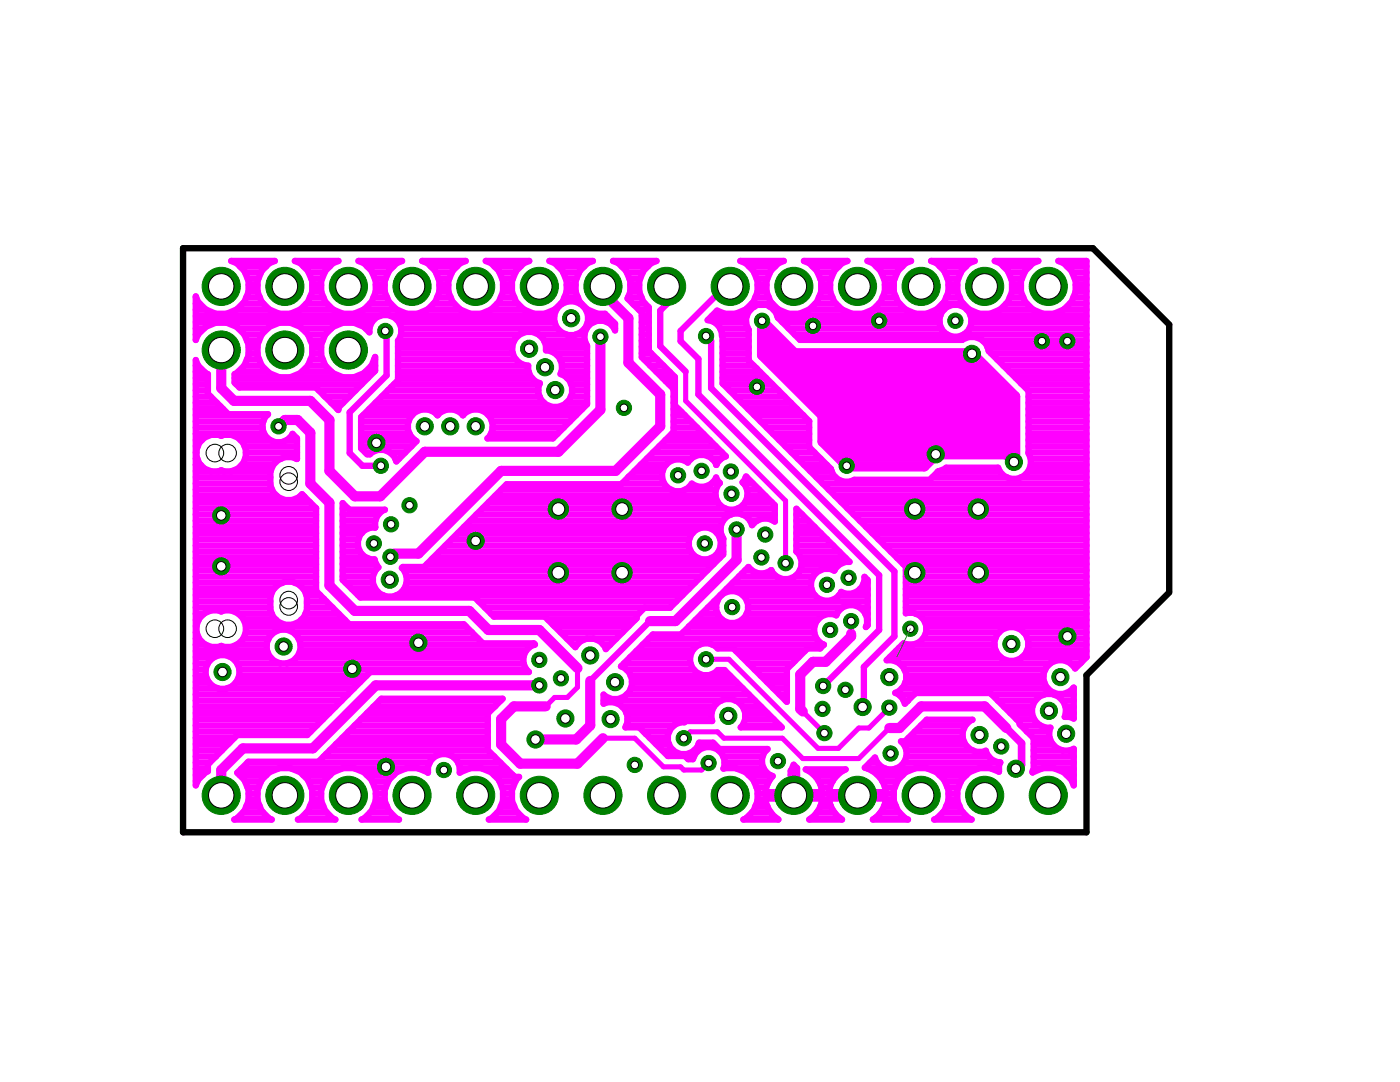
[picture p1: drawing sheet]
<svg xmlns="http://www.w3.org/2000/svg" width="279mm" height="216mm" viewBox="0 0 279 216" stroke-linecap="round" stroke-linejoin="round" font-family="sans-serif">
<path d="M120.3 58.4l5.1 5.1v8.9l6.4 6.3v6.4l-8.9 8.9h-22.9l-16.5 16.5h-5M119.8 67.2v14.6l-8.4 8.3h-26.6l-8.9 8.9h-5.1l-5.1-5v-10.2l-3.8-3.8h-15.2l-2.5-2.6v-7.6M152.1 63.5v7.4l12 12v5.2l5 5h15.4l2.3-2.3M152.1 64l6.5 6.5h35.4l8.6 8.6v12.8l-.2 .3-1.6-1.5h-14M55.6 85.1l1.3-1.3h2.5l2.5 2.5v10.2l3.8 3.8v16.5l5.1 5.1h22.9l3.8 3.8h10.1l7.7 7.6M147 105.6v6.1l-12.2 12.2h-5.1M107.6 136.8h-32.6l-12.6 12.5h-13.9l-4.3 4.3v5.1M117.8 135.9v8.9l-2.8 2.8h-8.1M169.9 126.5v.5l-5.1 5.1h-2.6l-2.5 2.5v6.9l.5 .5M108.9 140.9h-6.3l-2.6 2.6v5.1l3.8 3.8h11.5l5-5.1M177.5 145.3h2l4.3-4.4h12.7l4.3 4.4" fill="none" stroke="#f0f" stroke-width="2"/>
<g fill="none" stroke="#f0f" stroke-width="1.3">
<path d="M39.1 59.3h.1M47.9 53.1h5.2M48.9 54.4h3.2M49.1 59.3h2.7M49.4 55.6h2.2M49.6 58.1h1.8M49.6 56.9h1.8M60.6 53.1h5.2M61.6 54.4h3.2M61.8 59.3h2.7M62.1 55.6h2.2M62.3 58.1h1.8"/>
<path d="M62.3 56.9h1.8M73.3 53.1h5.2M74.3 54.4h3.2M74.5 59.3h2.7M74.8 55.6h2.2M75 58.1h1.8M75 56.9h1.8M86 53.1h5.2M87 54.4h3.2M87.2 59.3h2.7M87.5 55.6h2.2M87.7 58.1h1.8"/>
<path d="M87.7 56.9h1.8M98.7 53.1h5.2M99.7 54.4h3.2M99.9 59.3h2.7M100.2 55.6h2.2M100.4 58.1h1.8M100.4 56.9h1.8M111.4 53.1h5.2M112.4 54.4h3.2M112.6 59.3h2.7M112.9 55.6h2.2M113.1 58.1h1.8"/>
<path d="M113.1 56.9h1.8M120.3 57.1v1.3M124.1 53.1h5.2M125.1 54.4h3.2M125.3 59.3h2.7M125.6 55.6h2.2M125.8 58.1h1.8M125.8 56.9h1.8M133 57.1v3.6l-1.2 1.3v7.1l5 5M145.7 57.1h-1l-8.9 8.9v2.1l3.6 3.5v7.1l36.1 36.1v10.9l-11.2 11.2M149.5 53.1h5.2M150.5 54.4h3.2"/>
<path d="M150.7 59.3h2.7M151 55.6h2.1M151.2 58.1h1.8M151.2 56.9h1.8M162.2 53.1h5.2M163.2 54.4h3.1M163.4 59.3h2.7M163.7 55.6h2.1M163.9 58.1h1.8M163.9 56.9h1.8M174.8 53.1h5.3M175.9 54.4h3.1"/>
<path d="M176.1 59.3h2.7M176.4 55.6h2.1M176.6 58.1h1.8M176.6 56.9h1.8M187.5 53.1h5.3M188.6 54.4h3.1M188.8 59.3h2.7M189.1 55.6h2.1M189.3 58.1h1.8M189.3 56.9h1.8M200.2 53.1h5.3M201.3 54.4h3.1"/>
<path d="M201.5 59.3h2.7M201.8 55.6h2.1M202 58.1h1.8M202 56.9h1.8M212.9 53.1h3.9M214 54.4h2.8M214.2 59.3h2.6M214.5 55.6h2.3M214.7 58.1h2.1M214.7 56.9h2.1M39.1 73h.4M39.1 79.1h3"/>
<path d="M39.1 77.9h2.4M39.1 76.7h2.4M39.1 75.4h2.4M39.1 74.2h1.7M39.1 66.8h.4M39.1 65.5h1.6M39.1 64.3h35.1M39.1 63.1h36.7M39.1 61.8h2M39.1 60.6h.8M39.5 66.7l-.4 1.1v-8.7a5.5 5.5 0 0 0 6.7 3.4 5.5 5.5 0 0 0 3.8-6.5l-.8-1.9-1.6-1.6-1.1-.4h8.7a5.5 5.5 0 0 0-3.5 5.6 5.5 5.5 0 0 0 4.5 4.9 5.5 5.5 0 0 0 6.4-3.8 5.5 5.5 0 0 0-3.4-6.7h8.7a5.5 5.5 0 0 0-3.5 5.6 5.5 5.5 0 0 0 4.5 4.9 5.6 5.6 0 0 0 6.2-3.3 5.6 5.6 0 0 0-2.1-6.8l-1.1-.4h8.7a5.5 5.5 0 0 0-3.3 6.7 5.5 5.5 0 0 0 6.4 3.8 5.6 5.6 0 0 0 4.4-4.4 5.6 5.6 0 0 0-2.4-5.7l-1.1-.4h8.7a5.5 5.5 0 0 0-3.3 6.7 5.5 5.5 0 0 0 6.4 3.8 5.5 5.5 0 0 0 4.5-4.9 5.5 5.5 0 0 0-3.6-5.6h8.7a5.5 5.5 0 0 0-2.9 7.7 5.5 5.5 0 0 0 8 2 5.5 5.5 0 0 0 2.5-5.2 5.5 5.5 0 0 0-3.6-4.5h8.7a5.5 5.5 0 0 0-3.4 6.3 5.5 5.5 0 0 0 5.9 4.2l1.9 2v1.3a3.2 3.2 0 0 0-4.5-1.6 3.2 3.2 0 0 0-1.1 4.7M39.5 66.7a5.6 5.6 0 0 1 7.7-1.5 5.6 5.6 0 0 1 1.6 7.7"/>
<path d="M39.5 72.9l1.6 1.6 .4 .2v3.9l4.1 4.1h7.9a3.2 3.2 0 0 0 .1 4.9 3.2 3.2 0 0 0 4.8-1l.9 .9v4.1a3.6 3.6 0 0 0-5.3 2.5v2.8a3.7 3.7 0 0 0 2.6 2.8 3.7 3.7 0 0 0 3.7-1.1l2.8 2.8M39.5 72.9l-.4-1.1v84.9l.4-1.1 1.6-1.5 .4-.2v-1.4l5.8-5.8h14l12.6-12.6h31.7a3.1 3.1 0 0 1-1.1-3.1 3.1 3.1 0 0 1 2.3-2.4l-.3-.2h-10.1l-3.8-3.8h-22.9l-5.1-5.1M46.8 75.4h26.6M47.1 76.7h25.1M47.2 61.8h6.6M47.5 74.2h6M47.6 65.5h5.8M48.5 60.6h4.1M48.8 73h3.4M48.8 66.8h3.4M49.3 71.7h2.4M49.3 68h2.4"/>
<path d="M49.6 70.5h1.8M49.6 69.2h1.8M52.2 66.7l-.8 2v2.2l.8 2M52.2 66.7a5.6 5.6 0 0 1 9.3 0M52.2 72.9a5.6 5.6 0 0 0 9.3 0M59.8 61.8h6.7M60.2 74.2h6M60.2 65.5h5.9M61.1 60.6h4.2M61.4 73h3.5M61.5 66.7l.8 2v2.2l-.8 2M61.5 66.8h3.4"/>
<path d="M62 71.7h2.4M62 68h2.4M62.3 70.5h1.8M62.3 69.2h1.8M63.6 77.9h7.4M64.8 79.1h4.9M64.9 66.7a5.5 5.5 0 0 0 2.3 8.2 5.5 5.5 0 0 0 7.7-3.7v2.8l-7.4 7.3v.5l-4.5-4.5h-15.2l-1-1v-1.6l.4-.2 1.6-1.6M72.5 61.8h6.7M72.9 74.2h1.8M72.9 65.5h.8M73.8 60.6h4.2M74.1 73h.8"/>
<path d="M74.2 64.2a3.3 3.3 0 0 1 5.4 0M74.2 64.2l-.5 1.2v.9a5.4 5.4 0 0 0-8.8 .4M74.7 71.7h.2M76.2 79.1h31.5M76.9 66l.3 .3v8.6l-7.4 7.4v8.1l2.5 2.5h3.7M77.4 77.9h30M78 63.1h32.6M78.7 76.7h29M79.4 68v7.9l-7.3 7.3v6.3l1.2 1.2h.5l.4-.4M79.4 75.4h26.8M79.4 74.2h26.1M79.4 71.7h23.6"/>
<path d="M79.4 70.5h22.9M79.4 69.2h22.8M79.4 68h23.2M79.6 64.2a3.2 3.2 0 0 1-.2 3.8M79.6 64.3h31.1M80 66.8h23.7M80.1 65.5h31.2M85.2 61.8h6.7M86.5 60.6h4.1M97.9 61.8h6.7M99.2 60.6h4.1M103.7 66.7a3.4 3.4 0 0 1 3.6-.1 3.4 3.4 0 0 1 1.7 3.3 3.3 3.3 0 0 1 2.9 4.7 3.4 3.4 0 0 1 2.1 4.4 3.4 3.4 0 0 1-4.4 2 3.4 3.4 0 0 1-1.9-4.5 3.2 3.2 0 0 1-2.3-3.5h-26"/>
<path d="M103.7 66.7a3.4 3.4 0 0 0-1.5 3.6 3.4 3.4 0 0 0 2.7 2.7M107.5 66.8h5.6M108.6 68h8.1M109 69.2h8.2M110.6 61.8h.4M110.7 70.5h6.5M111.8 71.7h5.4M111.9 60.6h.3M112 74.2h5.2M112.1 73h5.1M113.2 75.4h4M113.9 79.1h3.3"/>
<path d="M114 76.7h3.2M114.2 77.9h3M114.9 66.8h1.7M115.7 60.6h.3M116.7 65.5h.4M116.9 61.8h.4M117.1 69h.1M117.2 69v11.7l-6.9 6.8h-13a3.4 3.4 0 0 0 0-4.9 3.4 3.4 0 0 0-4.9 .3 3.2 3.2 0 0 0-5.1 0 3.4 3.4 0 0 0-5.2 0 3.4 3.4 0 0 0 1 5.1l-4 4.1-.4-1-.9-.8M117.3 64.3h1.2M117.3 63.1h3.9M121.1 64.3h1.3M122.6 65.5h.1"/>
<path d="M126.3 60.6h2.4M127.5 61.8h2M128.1 70.5h1.8M128.1 69.2h1.4M128.1 68h1.4M128.1 66.8h1.4M128.1 65.5h1.4M128.1 64.3h1.4M128.1 63.1h1.4M128.5 71.7h2.7M129.8 73h2.6M131 74.2h2.6"/>
<path d="M132.2 75.4h2.5M133.5 76.7h1.2M134.4 79.1h.3M134.4 77.9h.3M140.9 67.1l1 1v9.3l36.6 36.6v13l-6.1 6.1v6.6l-.3 1.4M142 63.1h7M142.5 64.3h6.4M143.7 65.5h5.6M144.1 66.8h5.3M144.2 73h6.2M144.2 75.4h8.7M144.2 74.2h7.4"/>
<path d="M144.2 71.7h5.2M144.2 70.5h5.2M144.2 69.2h5.2M144.2 68h5.2M144.4 76.7h9.7M145.6 77.9h9.8M146.8 79.1h9.8M148.7 61.8h1.1M150 60.6h4.1M151 73.5l10.5 10.5v5.2l4.3 4.3a3.2 3.2 0 0 0 4.7 2.2h15.1l1.7-1.7 1.4-.5 .1-.2h10.4a3.4 3.4 0 0 0 4.1 2.2 3.4 3.4 0 0 0 2.4-4M151 73.5l-1.6-1.5v-6.2a3.2 3.2 0 0 1 1.2-4.6l.4-.4h2.2a4.2 4.2 0 0 1 2.1 2.6l4.4 4.4h32.3a3.4 3.4 0 0 1 5.3 2.3l6.4 6.3M151 73.5h.1"/>
<path d="M154.4 61.8h1M155.1 63.1h32.5M156.1 64.3h31.4M157.4 65.5h30.5M158.6 66.8h30.5M161.4 61.8h6.7M162.7 60.6h4.1M174.1 61.8h6.7M175.4 60.6h4.1M186.8 61.8h1.6M188.1 60.6h4.1M192.3 66.8h24.5"/>
<path d="M193 61.8h.5M193.5 65.5h23.3M193.7 63.1h23.1M193.8 64.3h23M196.1 68h20.7M197.1 69.2h19.7M197.8 70.5h19M199 71.7h17.8M199.5 61.8h6.7M200.2 73h16.6M200.8 60.6h4.1M201.5 74.2h15.3"/>
<path d="M202.7 75.4h14.1M203.7 76.4l1.6 1.6v12.4l.4 1.1M203.7 76.4h.1M203.9 76.7h12.9M205.2 77.9h11.6M205.3 79.1h11.5M212.2 61.8h4.6M213.5 60.6h3.3M39.1 94h2.9M39.1 99h16.2M39.1 97.7h15.2M39.1 96.5h14.9"/>
<path d="M39.1 95.2h14.9M39.1 92.8h1M39.1 91.5h.3M39.1 90.3h.1M39.1 89h.4M39.1 87.8h1.2M39.1 86.6h13.6M39.1 85.3h13.3M39.1 84.1h13.5M39.1 82.8h14.2M39.1 81.6h5.4M39.1 80.4h4.2"/>
<path d="M39.8 88.3a3.6 3.6 0 0 1 4.4-1.3 3.7 3.7 0 0 1 4.9 3.4 3.7 3.7 0 0 1-4.9 3.4 3.7 3.7 0 0 1-4.3-1.1 3.7 3.7 0 0 1-.1-4.4zM43.8 94h.7M46.3 94h7.7M48 87.8h5.9M48.2 92.8h6.3M48.8 89h10.5M48.9 91.5h7.2M49.1 90.3h10.2M57.3 87.8h2M59.1 91.5h.2M59.9 99h.7M66.1 80.4h2.4"/>
<path d="M67.3 81.6h.2M72.1 89h10M72.1 87.8h10.7M72.1 86.6h9.6M72.1 85.3h9.3M72.1 84.1h9.5M72.5 82.8h9.8M72.9 90.3h1.3M73.7 81.6h42.5M74.2 90.3l1.2-.5h1.2l1.2 .5M74.9 80.4h33.7M77.9 90.3h3"/>
<path d="M78.9 91.5h.8M87.3 82.8h.1M92.4 82.8h.1M97.5 82.8h17.5M98 86.6h13.3M98.2 84.1h15.5M98.3 85.3h14.2M98.8 99h44M100 97.7h33.9M113 80.4h4.2M124.1 96.5h8.4M125.4 95.2h6.7"/>
<path d="M126.6 94h5.6M127.8 92.8h5.1M129.1 91.5h8.9M130.3 90.3h13.8M131.6 89h11.2M132.8 87.8h8.8M134 86.6h6.4M134.4 85.3h4.7M134.4 84.1h3.5M134.4 82.8h2.3M134.4 81.6h1M134.4 80.4h.3"/>
<path d="M136.7 97.7h6.2M142 96.5h1.6M142.1 91.5h1.8M143 92.8l.2-.5 .9-.9 .8-.3-10.2-10.2v-5.7l-5.2-5.2v-8.7a5.4 5.4 0 0 1 1.5-9.2h-8.7a5.2 5.2 0 0 1 2.9 7.5l2.9 2.8v8.9l6.3 6.3v8.6l-10.4 10.4h-22.9l-16.5 16.5h-4.2l-.2 .2a3.4 3.4 0 0 1-.1 4.9 3.4 3.4 0 0 1-4.8-.2 3.4 3.4 0 0 1 .2-4.8l-.3-.3-.5-1.3a3.2 3.2 0 0 1-3.3-3.2 3.2 3.2 0 0 1 3.5-3.1 3 3 0 0 1 1.9-3.6h-7.1l-1.3-1.3v15.3l3.5 3.5h22.9l3.8 3.8h10.1l6.1 6.1 1.1-1.2 1.2-.5M143 92.8a3.2 3.2 0 0 0-2.7-2.1 3.2 3.2 0 0 0-3 1.6 3.2 3.2 0 0 0-4.6 .7 3.2 3.2 0 0 0 .8 4.6 3.2 3.2 0 0 0 4.6-1.1 3.1 3.1 0 0 0 4.8-1.2l.3 .6 .5 .5a3.2 3.2 0 0 0 .1 4.5 3.2 3.2 0 0 0 4.5-.1 3.2 3.2 0 0 0-.1-4.6l.3-.3 .4-.8 5.7 5.7v3.3a3.1 3.1 0 0 0-4.5 .7 3.2 3.2 0 0 0-4.5-2.1 3.2 3.2 0 0 0-1.3 4.8v3.1l-10.6 10.7-36.9-.1M143 92.8h.1M148.1 80.4h9.7M148.4 96.5h1.9M148.8 95.2h.2M149.1 97.7h2.4M149.2 99h3.5M149.3 81.6h9.8"/>
<path d="M150.6 82.8h9.7M151.8 84.1h9.7M153 85.3h8.5M154.3 86.6h7.2M155.5 87.8h6M156.7 89h4.8M158 90.3h4.5M159.2 91.5h4.6M160.4 92.8h4.6M161.7 94h4.3M162.9 95.2h3.9M164.2 96.5h52.6"/>
<path d="M165.4 97.7h51.4M166.6 99h50.2M186.1 95.2h14.8M187.1 94.2h.1M187.5 94h12M203.8 95.2h13M205.3 94h11.5M205.3 90.3h11.5M205.3 89h11.5M205.3 87.8h11.5M205.3 86.6h11.5M205.3 85.3h11.5"/>
<path d="M205.3 84.1h11.5M205.3 82.8h11.5M205.3 81.6h11.5M205.3 80.4h11.5M205.7 92.8h11.1M205.7 91.5h11.1M39.1 120h14.9M39.1 118.7h15M39.1 117.5h15.6M39.1 116.3h17.3M39.1 115h24M39.1 113.8h24"/>
<path d="M39.1 112.6h24M39.1 111.3h24M39.1 110.1h24M39.1 108.9h24M39.1 107.6h24M39.1 106.4h24M39.1 105.1h24M39.1 103.9h24M39.1 102.7h24M39.1 101.4h24M39.1 100.2h22.7M54.5 117.7a3.7 3.7 0 0 1 3.8-1.6 3.7 3.7 0 0 1 3 2.9v2.7a3.7 3.7 0 0 1-3.7 3 3.7 3.7 0 0 1-3.6-3v-2.7z"/>
<path d="M58.8 116.3h4.3M60.6 117.5h2.5M61.2 118.7h2.7M61.3 120h3.8M63.1 101.4v16.5l1.5 1.6M64.6 119.5h.1M68.4 115h6M68.4 113.8h6.5M68.4 112.6h6.7M68.4 111.3h4.9M68.4 110.1h3.5M68.4 108.9h3"/>
<path d="M68.4 107.6h3.1M68.4 106.4h3.8M68.4 105.1h6.5M68.4 103.9h6.5M68.4 102.7h7.1M68.4 101.4h1M69 116.3h5.4M70.2 117.5h4.7M71.4 118.7h5M78.5 110.5l-.6 .6M79.2 118.7h57M80.7 117.5h56.8"/>
<path d="M80.7 113.8h60.5M81.2 116.3h57.5M81.2 115h58.7M85.2 112.6h57.2M86.4 111.3h52.9M87.7 110.1h50.2M88.9 108.9h48.6M90.1 107.6h47.5M91.4 106.4h46.8M92.6 105.1h51.2M93.9 103.9h50.4M95.1 102.7h50.8"/>
<path d="M95.5 120h39.5M96.3 101.4h48.4M97.6 100.2h45.6M142 111.3h1.6M142.5 120h.7M143.1 106.4h.8M143.4 110.1h.9M143.7 107.6h.6M143.8 118.7h.2M143.8 108.9h.5M145 117.5h16.9M146.2 116.3h15.7"/>
<path d="M147.3 101.4h7.3M147.5 115h7.5M148.1 102.7h6.5M148.2 118.7h14.4M148.7 113.8h1.3M148.7 100.2h5.3M149.1 120h24.1M149.7 103.9h1.4M153.9 113.8h.1M154.3 103.9h.3M155 115.1l-.9-.9-.2-.5a3.1 3.1 0 0 1-4.5-.6l-13.5 13.5h-5.6l-6.4 6.4a3.4 3.4 0 0 1 1.8 4.9 3.4 3.4 0 0 1-5.2 .7v1.8a3.4 3.4 0 0 1 3.9 .8 3.4 3.4 0 0 1 .4 3.9h2.8l1.2 1.3M158.6 115h3.7"/>
<path d="M158.9 110v-8.5l10.6 10.6a2.99 2.99 0 0 0-3 1.8 3.2 3.2 0 0 0-4.3 1.3 3.2 3.2 0 0 0 1.4 4.3 3.2 3.2 0 0 0 4.3-1.4 3.1 3.1 0 0 0 4.6-3l.7 .6v9.1l-.4 .3a3.2 3.2 0 0 0-1.8-4.2 3.2 3.2 0 0 0-4.1 1.9 3.2 3.2 0 0 0-4.2 1.6 3.2 3.2 0 0 0 1.7 4.2l-.7 .8h-2.6l-4.1 4.1v6.5l-10.6-10.6h-3.2a3.2 3.2 0 0 0-4.6-.1 3.2 3.2 0 0 0 0 4.5 3.2 3.2 0 0 0 4.6-.1h1.4l11.4 11.4h-8.2l.4-.3M158.9 110a3.2 3.2 0 0 1 .4 4.4 3.2 3.2 0 0 1-4.3 .7M158.9 108.9h7.4M158.9 107.6h6.1M158.9 106.4h4.9M158.9 105.1h3.7M158.9 103.9h2.4M158.9 102.7h1.2M159 110.1h8.5M159.6 113.8h4.1M159.8 111.3h8.9M160 112.6h7.6"/>
<path d="M166.3 113.8h.2M167.4 118.7h5.8M167.9 100.2h48.9M169.1 101.4h47.7M170.3 102.7h46.5M171.6 103.9h45.2M171.6 117.5h1.6M172.4 116.3h.8M172.8 105.1h44M174.1 106.4h42.7M175.3 107.6h41.5M176.6 108.9h40.2"/>
<path d="M177.8 110.1h39M179 111.3h37.8M180.3 112.6h36.5M180.8 120h36M180.8 118.7h36M180.8 117.5h36M180.8 116.3h36M180.8 115h36M180.8 113.8h36M39.1 121.2h14.9M39.1 127.4h.6M39.1 132.4h2.4"/>
<path d="M39.1 139.8h29.1M39.1 138.6h30.3M39.1 137.3h4.3M39.1 136.1h2.5M39.1 134.9h2M39.1 133.6h1.9M39.1 131.1h3.6M39.1 129.9h14.2M39.1 128.7h2M39.1 126.2h.1M39.1 124.9h.1M39.1 123.7h.5"/>
<path d="M39.1 122.5h1.6M39.2 126.2a3.7 3.7 0 0 1 5-4.2 3.7 3.7 0 0 1 4.9 4.2M39.2 126.2a3.7 3.7 0 0 0 5 2.7 3.6 3.6 0 0 0 4.9-2.7M45.4 137.3h25.3M46.1 131.1h7.9M47.2 136.1h24.7M47.2 128.7h6M47.3 132.4h57.2M47.6 122.5h6.7M47.7 134.9h25.4M47.8 133.6h57.3M48.6 127.4h5"/>
<path d="M48.6 123.7h6.5M49.1 126.2h5.6M49.1 124.9h43.8M55.9 132.4a3.4 3.4 0 0 1-2.2-5.3 3.4 3.4 0 0 1 5.7 0 3.4 3.4 0 0 1-2.1 5.3M58.5 126.2h35.7M59.2 131.1h45.3M59.6 127.4h35.8M59.9 129.9h45M60 128.7h46.6M60.1 123.7h8.8M61 122.5h6.6M61.3 121.2h5.1"/>
<path d="M75.7 139.8h24.2M98 122.5h29.4M109.4 123.7h17.3M110.6 124.9h14.9M111.9 126.2h12.3M113.1 127.4h9.9M114.4 128.7h.8M120.4 128.7h1.4M120.5 139.8h23.4M124.5 132.4h13.3M125 133.6h13.5M125.1 138.6h24.3"/>
<path d="M125.8 131.1h11.9M125.9 134.9h19.8M125.9 137.3h22.3M126.1 136.1h20.9M127 129.9h11.2M128.2 128.7h11.4M128.6 121.3l-1.5 1.5v.6l-6.2 6.1-.3-.6-.9-1-1.2-.5M129.5 127.4h33.4M129.7 123.9l-11.9 12M136.3 126.2h26.2M137.6 124.9h24.9M138.8 123.7h5.4"/>
<path d="M140 122.5h3.2M141.3 121.2h1.6M142.2 128.7h22.2M146.8 139.8h3.9M146.9 129.9h13.7M148 123.7h15.2M148.1 131.1h11.3M149 122.5h18M149.3 121.2h18.8M149.4 132.4h8.8M150.6 133.6h6.4M151.8 134.9h5.2"/>
<path d="M153.1 136.1h3.9M154.3 137.3h2.7M155.6 138.6h1.4M156.8 139.8h.2M171.6 121.2h1.6M172.7 122.5h.5M172.9 124.9h.1M173 123.7h.2M177.6 131.1h22.1M178.8 129.9h20M179.3 138.6h3.1M179.5 132.4h30.1"/>
<path d="M180 137.3h29.1M180 128.7h18.5M180.3 139.8h.9M180.5 133.6h28.1M180.7 136.1h27.7M180.8 121.2h36M180.8 134.9h27.5M181.2 139.8l1.5-1.5h14.9l5.9 5.8v.4l2.8 2.8v6.3l-.2 .5M181.2 139.8h.1M182.8 122.5h34M184.2 127.4h14.4M184.4 123.7h32.4"/>
<path d="M184.8 126.2h14.6M184.8 124.9h32M197.9 138.6h10.5M199.2 139.8h7.4M204 131.1h12.8M204.3 126.2h12.5M204.9 129.9h11.9M205 127.4h11.8M205.2 128.7h11.6M210.2 138.6h4.1M212.1 139.8h2.2M213.7 132.4h1.9"/>
<path d="M214.2 137.3h.1M216.8 131.1l-2.2 2.3a3.4 3.4 0 0 0-5.1-1 3.4 3.4 0 0 0-.3 5.1 3.4 3.4 0 0 0 5.1-.3v6.2l-.9-.4h-.9a3.4 3.4 0 0 0-2.5-4.5 3.4 3.4 0 0 0-4.1 3.1 3.4 3.4 0 0 0 3.7 3.6 3.3 3.3 0 0 0 .9 3.8 3.3 3.3 0 0 0 3.8 .4v7.3a5.4 5.4 0 0 0-8.2-2.6M216.8 131.1v-79h-5.6a5.5 5.5 0 0 1 2.3 8.6 5.5 5.5 0 0 1-8.9-.5 5.4 5.4 0 0 1 2.6-8.1h-8.7a5.5 5.5 0 0 1 3.6 5.6 5.5 5.5 0 0 1-4.5 4.9 5.5 5.5 0 0 1-6.4-3.8 5.5 5.5 0 0 1 3.3-6.7h-8.7a5.5 5.5 0 0 1 3.4 6.7 5.5 5.5 0 0 1-6.5 3.8 5.6 5.6 0 0 1-4.3-4.4 5.6 5.6 0 0 1 2.3-5.7l1.1-.4h-8.7a5.5 5.5 0 0 1 3.4 6.7 5.5 5.5 0 0 1-6.5 3.8 5.5 5.5 0 0 1-4.4-4.9 5.5 5.5 0 0 1 3.5-5.6h-8.7a5.5 5.5 0 0 1 3 7.7 5.5 5.5 0 0 1-8.1 2 5.5 5.5 0 0 1-2.4-5.2 5.5 5.5 0 0 1 3.5-4.5h-8.7a5.5 5.5 0 0 1 3.1 7.4 5.5 5.5 0 0 1-7.7 2.5l-1.9 1.9a2.98 2.98 0 0 1 2.9 3.1l.1 .1v9.4l36.6 36.6v9.3a3.2 3.2 0 0 1 4.1 3.3 3.2 3.2 0 0 1-4.5 2.7l-3.4 3.3a3.4 3.4 0 0 1 3.8 2.5 3.4 3.4 0 0 1-2.1 4.1l.6 .2 .9 .9 .4 1 .6-.6M39.1 155.9h.3M39.1 154.6h1.4M39.1 153.4h2.4M39.1 152.2h2.7M39.1 150.9h4M39.1 149.7h5.2M39.1 148.5h6.5M39.1 147.2h7.7M39.1 146h22.9"/>
<path d="M39.1 144.8h24.1M39.1 143.5h25.4M39.1 142.3h26.6M39.1 141h27.9M47.3 154.2l2.3-2.2h13.9l12.6-12.6h24.2l-3 3v7.3l5.4 5.3h.9a5.3 5.3 0 0 0 1.4 8.5h-7.4a5.5 5.5 0 0 0 2.1-7.7 5.5 5.5 0 0 0-7.9-1.6 3.2 3.2 0 0 0-3.2-3.8 3.2 3.2 0 0 0-3.2 3.8 5.5 5.5 0 0 0-7.9 1.6 5.5 5.5 0 0 0 2.1 7.7h-7.4a5.5 5.5 0 0 0 1.6-8.3 5.5 5.5 0 0 0-8.5 0 5.5 5.5 0 0 0 1.6 8.3h-7.4a5.5 5.5 0 0 0 1.6-8.3 5.5 5.5 0 0 0-8.5 0 5.5 5.5 0 0 0 1.6 8.3h-7.4a5.4 5.4 0 0 0 .5-9.3zM47.8 154.6h5.4M48.1 153.4h7.3M48.9 155.9h3.2M49.4 152.2h36.4M49.4 157.1h2.2M49.6 159.6h1.8M49.6 158.4h1.8"/>
<path d="M58.3 153.4h9.8M60.5 154.6h5.4M61.6 155.9h3.2M62.1 157.1h2.2M62.3 159.6h1.8M62.3 158.4h1.8M64.6 150.9h22.2M65.8 149.7h31.6M67.1 148.5h30.2M68.3 147.2h29M69.5 146h27.8M70.8 144.8h26.5"/>
<path d="M71 153.4h9.8M72 143.5h25.3M73.2 154.6h5.4M73.3 142.3h24.2M74.3 155.9h3.2M74.5 141h24.2M74.8 157.1h2.2M75 159.6h1.8M75 158.4h1.8M83.7 153.4h1.7M90.4 150.9h8.2M91.4 152.2h8.5"/>
<path d="M91.8 153.4h1.7M96.4 153.4h4.7M98.6 154.6h3.7M99.7 155.9h3.2M100.2 157.1h2.2M100.4 159.6h1.8M100.4 158.4h1.8M124.2 141h18.3M125 144.8h9.5M125 142.3h17M125.2 143.5h16.8M128.4 146h5.2"/>
<path d="M128.8 146.4h.1M129.7 147.2h3.6M130.9 148.5h2.6M132.1 149.7h2.3M136.8 150.9h1.7M138.5 149.7h1M139.4 148.5h3.2M142 143.5l.1 .4h-5.3l-.2 .2a3.2 3.2 0 0 0-3.3 2.8 3.2 3.2 0 0 0 2.5 3.6 3.2 3.2 0 0 0 3.7-2.3h2.8l1.3 1.3h9.6a3.1 3.1 0 0 0 1 5.4 5.7 5.7 0 0 0-1.5 3.2h11.4a5.6 5.6 0 0 0-3.3-4.6h8a5.7 5.7 0 0 0-3.4 4.6h5.1v1.2h-5.1a5.6 5.6 0 0 0 2.6 4.2h-6.5a5.5 5.5 0 0 0 2.6-4.2h-5v-6l-.7-.7-.6 1.2v5.5h-5.1a5.6 5.6 0 0 0 2.6 4.2h-6.9a5.5 5.5 0 0 0 2.5-6.8 5.5 5.5 0 0 0-6.5-3.3 3.2 3.2 0 0 0-2-4.3 3.2 3.2 0 0 0-4.1 2.4h-.9l-.7-.6h-3.4l-4.5-4.5M142 143.5a3.4 3.4 0 0 1 3.4-4.1 3.4 3.4 0 0 1 3.3 4.1M143.4 149.7h9.5M144.3 150.9h7.9M144.6 152.2h7.5"/>
<path d="M147.2 153.4h5.3M148.2 144.8h7.4M148.3 141h3.6M148.7 143.5l-.5 1.3M148.7 143.5h5.7M148.7 142.3h4.5M149.4 154.6h4.3M150.5 155.9h3M151 157.1h1.9M151.2 159.6h1.6M151.2 158.4h6.6M157.8 157.1h1.3"/>
<path d="M157.8 155.9h1.3M157.8 154.6h1.3M158.1 153.4h1M159.1 158.4h11.4M162.5 154.6h4.6M163.4 155.9h2.8M163.9 157.1h1.7M164.1 159.6h1.4M171.8 158.4h6.6M173.3 153.4h3.6M173.6 152.2h1.5M175.1 154.6h5.1"/>
<path d="M176.1 155.9h3M176.6 157.1h2M176.8 159.6h1.6M178.6 153.4h3.8M180.3 148.5h12.3M180.4 152.2h19.2M180.9 150.9h16.4M180.9 149.7h13.2M181.3 147.2h10.8M182.5 146h9.6M183.8 144.8h8.9M185.3 153.4h9.8"/>
<path d="M187.5 154.6h5.4M188.6 155.9h3.2M189.1 157.1h2.2M189.3 159.6h1.8M189.3 158.4h1.8M192.1 146a3.4 3.4 0 0 0 4.6 3.8 2.97 2.97 0 0 0 2.9 2.3l-.2 .6v1.3a5.5 5.5 0 0 0-7.7 1.9 5.5 5.5 0 0 0 2.2 7.6h-7.5a5.5 5.5 0 0 0 1.7-8.3 5.5 5.5 0 0 0-8.5 0 5.5 5.5 0 0 0 1.6 8.3h-7a5.5 5.5 0 0 0 2.6-4.2h-5v-1.2h5a5.7 5.7 0 0 0-4.2-4.9l2-2a3.2 3.2 0 0 0 3.9 2.3 3.2 3.2 0 0 0 2.4-3.8M192.7 144.8l.9-1 .5-.2h-9.2l-4.3 4.3h-.8l.6 .6 .5 1.2M192.7 144.8l-.6 1.2M198 153.4h1.4M200.4 141h5.6M201.6 142.3h4.4M202.9 143.5h3.5"/>
<path d="M203.8 144.8h3.8M205 146h4.4M206.1 154.1h.1M206.2 147.2h3.3M206.3 153.4h1.5M206.3 152.2h8M206.3 150.9h8M206.3 149.7h5.6M206.3 148.5h3.8M210.7 153.4h3.6M212.7 141h1.6M212.7 142.3h1.6"/>
<path d="M212.9 154.6h1.4M213.6 149.7h.7M214 155.9h.3M47.3 163.3h6.4M48.5 162.1h4M49.2 160.8h2.6M60 163.3h6.4M61.2 162.1h4M61.9 160.8h2.6M72.7 163.3h6.4M73.9 162.1h4M74.6 160.8h2.6"/>
<path d="M98.1 163.3h6.4M99.3 162.1h4M100 160.8h2.6M148.8 163.3h6.2M150.1 162.1h3.7M150.7 160.8h2.4M161.8 163.3h5.9M163 162.1h3.5M163.7 160.8h2.1M174.5 163.3h6.2M175.7 162.1h3.8M176.4 160.8h2.4"/>
<path d="M186.9 163.3h6.5M188.2 162.1h4M188.8 160.8h2.7"/>
<circle cx="114" cy="63.5" r="3.4"/>
<circle cx="190.7" cy="64" r="3.2"/>
<circle cx="140.7" cy="108.4" r="3.2"/>
<circle cx="44.4" cy="134.1" r="3.4"/>
<circle cx="146.1" cy="121.1" r="3.2"/>
<circle cx="201.9" cy="128.5" r="3.4"/>
</g>
<path d="M136.8 74.1v5.9l20 19.9v12.5M152.1 64l7.6 7.6v.8M194 70.6l.3 .2M183.8 90.1h2.4l.6 .6M115.3 133.3v3.8l-2.1 2.1h-2.5l-1.8 1.7M140.9 131.6h4.6l17.8 17.7h4l4.1-4h2l4.1-4.1M169.9 123.9v2.6M120.3 147.3h6.4l5.7 5.7h3.4l.7 .6h3.5l1.4-1.3M160.2 142l4.3 4.3M177.5 145.3l-6.1 6.1h-11.2l-4.1-4.1h-11.6l-1.3-1.3h-5.5l-1.2 1.3" fill="none" stroke="#f0f" stroke-width="1"/>
<path d="M153.4 67.3v1.3l12.7 12.7v5l3.8 3.8h13.9M159.7 72.4h33l7.6 7.6v7.6M162.2 72.4l10.2 10.1h21.6M168.6 74.9l1.3 1.3h21.5l6.4 6.3v2.6h-12.7l-1.3 1.2h-12.7l-2.5-2.5zM172.4 78.7l1.3 1.3h16.5l2.5 2.5M200.3 88.9h-13.9l-1.3 1.2" fill="none" stroke="#f0f" stroke-width="4.1"/>
<path d="M200.8 145.3l3.1 3v4.3h-.4l-.8 .8" fill="none" stroke="#f0f" stroke-width="1.5"/>
<circle cx="44.2" cy="158.7" r="3.8" fill="#008000" stroke="#008000" stroke-width=".2"/>
<circle cx="44.2" cy="158.7" r="2.54" fill="#fff" stroke="#000" stroke-width=".2"/>
<circle cx="56.9" cy="158.7" r="3.8" fill="#008000" stroke="#008000" stroke-width=".2"/>
<circle cx="56.9" cy="158.7" r="2.54" fill="#fff" stroke="#000" stroke-width=".2"/>
<circle cx="69.5" cy="158.7" r="3.8" fill="#008000" stroke="#008000" stroke-width=".2"/>
<circle cx="69.5" cy="158.7" r="2.54" fill="#fff" stroke="#000" stroke-width=".2"/>
<circle cx="82.2" cy="158.7" r="3.8" fill="#008000" stroke="#008000" stroke-width=".2"/>
<circle cx="82.2" cy="158.7" r="2.54" fill="#fff" stroke="#000" stroke-width=".2"/>
<circle cx="94.9" cy="158.7" r="3.8" fill="#008000" stroke="#008000" stroke-width=".2"/>
<circle cx="94.9" cy="158.7" r="2.54" fill="#fff" stroke="#000" stroke-width=".2"/>
<circle cx="107.6" cy="158.7" r="3.8" fill="#008000" stroke="#008000" stroke-width=".2"/>
<circle cx="107.6" cy="158.7" r="2.54" fill="#fff" stroke="#000" stroke-width=".2"/>
<circle cx="120.3" cy="158.7" r="3.8" fill="#008000" stroke="#008000" stroke-width=".2"/>
<circle cx="120.3" cy="158.7" r="2.54" fill="#fff" stroke="#000" stroke-width=".2"/>
<circle cx="133" cy="158.7" r="3.8" fill="#008000" stroke="#008000" stroke-width=".2"/>
<circle cx="133" cy="158.7" r="2.54" fill="#fff" stroke="#000" stroke-width=".2"/>
<circle cx="145.7" cy="158.7" r="3.8" fill="#008000" stroke="#008000" stroke-width=".2"/>
<circle cx="145.7" cy="158.7" r="2.54" fill="#fff" stroke="#000" stroke-width=".2"/>
<circle cx="158.4" cy="158.7" r="3.8" fill="#008000" stroke="#008000" stroke-width=".2"/>
<circle cx="158.4" cy="158.7" r="2.54" fill="#fff" stroke="#000" stroke-width=".2"/>
<circle cx="171.1" cy="158.7" r="3.8" fill="#008000" stroke="#008000" stroke-width=".2"/>
<circle cx="171.1" cy="158.7" r="2.54" fill="#fff" stroke="#000" stroke-width=".2"/>
<circle cx="183.8" cy="158.7" r="3.8" fill="#008000" stroke="#008000" stroke-width=".2"/>
<circle cx="183.8" cy="158.7" r="2.54" fill="#fff" stroke="#000" stroke-width=".2"/>
<circle cx="196.5" cy="158.7" r="3.8" fill="#008000" stroke="#008000" stroke-width=".2"/>
<circle cx="196.5" cy="158.7" r="2.54" fill="#fff" stroke="#000" stroke-width=".2"/>
<circle cx="209.2" cy="158.7" r="3.8" fill="#008000" stroke="#008000" stroke-width=".2"/>
<circle cx="209.2" cy="158.7" r="2.54" fill="#fff" stroke="#000" stroke-width=".2"/>
<circle cx="44.2" cy="57.2" r="3.8" fill="#008000" stroke="#008000" stroke-width=".2"/>
<circle cx="44.2" cy="57.2" r="2.54" fill="#fff" stroke="#000" stroke-width=".2"/>
<circle cx="56.9" cy="57.2" r="3.8" fill="#008000" stroke="#008000" stroke-width=".2"/>
<circle cx="56.9" cy="57.2" r="2.54" fill="#fff" stroke="#000" stroke-width=".2"/>
<circle cx="69.5" cy="57.2" r="3.8" fill="#008000" stroke="#008000" stroke-width=".2"/>
<circle cx="69.5" cy="57.2" r="2.54" fill="#fff" stroke="#000" stroke-width=".2"/>
<circle cx="82.2" cy="57.2" r="3.8" fill="#008000" stroke="#008000" stroke-width=".2"/>
<circle cx="82.2" cy="57.2" r="2.54" fill="#fff" stroke="#000" stroke-width=".2"/>
<circle cx="94.9" cy="57.2" r="3.8" fill="#008000" stroke="#008000" stroke-width=".2"/>
<circle cx="94.9" cy="57.2" r="2.54" fill="#fff" stroke="#000" stroke-width=".2"/>
<circle cx="107.6" cy="57.2" r="3.8" fill="#008000" stroke="#008000" stroke-width=".2"/>
<circle cx="107.6" cy="57.2" r="2.54" fill="#fff" stroke="#000" stroke-width=".2"/>
<circle cx="120.3" cy="57.2" r="3.8" fill="#008000" stroke="#008000" stroke-width=".2"/>
<circle cx="120.3" cy="57.2" r="2.54" fill="#fff" stroke="#000" stroke-width=".2"/>
<circle cx="133" cy="57.2" r="3.8" fill="#008000" stroke="#008000" stroke-width=".2"/>
<circle cx="133" cy="57.2" r="2.54" fill="#fff" stroke="#000" stroke-width=".2"/>
<circle cx="145.7" cy="57.2" r="3.8" fill="#008000" stroke="#008000" stroke-width=".2"/>
<circle cx="145.7" cy="57.2" r="2.54" fill="#fff" stroke="#000" stroke-width=".2"/>
<circle cx="158.4" cy="57.2" r="3.8" fill="#008000" stroke="#008000" stroke-width=".2"/>
<circle cx="158.4" cy="57.2" r="2.54" fill="#fff" stroke="#000" stroke-width=".2"/>
<circle cx="171.1" cy="57.2" r="3.8" fill="#008000" stroke="#008000" stroke-width=".2"/>
<circle cx="171.1" cy="57.2" r="2.54" fill="#fff" stroke="#000" stroke-width=".2"/>
<circle cx="183.8" cy="57.2" r="3.8" fill="#008000" stroke="#008000" stroke-width=".2"/>
<circle cx="183.8" cy="57.2" r="2.54" fill="#fff" stroke="#000" stroke-width=".2"/>
<circle cx="196.5" cy="57.2" r="3.8" fill="#008000" stroke="#008000" stroke-width=".2"/>
<circle cx="196.5" cy="57.2" r="2.54" fill="#fff" stroke="#000" stroke-width=".2"/>
<circle cx="209.2" cy="57.2" r="3.8" fill="#008000" stroke="#008000" stroke-width=".2"/>
<circle cx="209.2" cy="57.2" r="2.54" fill="#fff" stroke="#000" stroke-width=".2"/>
<circle cx="44.2" cy="69.9" r="3.8" fill="#008000" stroke="#008000" stroke-width=".2"/>
<circle cx="44.2" cy="69.9" r="2.54" fill="#fff" stroke="#000" stroke-width=".2"/>
<circle cx="56.9" cy="69.9" r="3.8" fill="#008000" stroke="#008000" stroke-width=".2"/>
<circle cx="56.9" cy="69.9" r="2.54" fill="#fff" stroke="#000" stroke-width=".2"/>
<circle cx="69.5" cy="69.9" r="3.8" fill="#008000" stroke="#008000" stroke-width=".2"/>
<circle cx="69.5" cy="69.9" r="2.54" fill="#fff" stroke="#000" stroke-width=".2"/>
<circle cx="107.6" cy="136.8" r="1.52" fill="#008000" stroke="#008000" stroke-width=".2"/>
<circle cx="107.6" cy="136.8" r=".76" fill="#fff" stroke="#000" stroke-width=".2"/>
<circle cx="155.3" cy="151.9" r="1.52" fill="#008000" stroke="#008000" stroke-width=".2"/>
<circle cx="155.3" cy="151.9" r=".76" fill="#fff" stroke="#000" stroke-width=".2"/>
<circle cx="110.8" cy="77.8" r="1.71" fill="#008000" stroke="#008000" stroke-width=".2"/>
<circle cx="110.8" cy="77.8" r=".95" fill="#fff" stroke="#000" stroke-width=".2"/>
<circle cx="152" cy="111.2" r="1.52" fill="#008000" stroke="#008000" stroke-width=".2"/>
<circle cx="152" cy="111.2" r=".76" fill="#fff" stroke="#000" stroke-width=".2"/>
<circle cx="114" cy="63.5" r="1.71" fill="#008000" stroke="#008000" stroke-width=".2"/>
<circle cx="114" cy="63.5" r=".95" fill="#fff" stroke="#000" stroke-width=".2"/>
<circle cx="76" cy="92.9" r="1.52" fill="#008000" stroke="#008000" stroke-width=".2"/>
<circle cx="76" cy="92.9" r=".76" fill="#fff" stroke="#000" stroke-width=".2"/>
<circle cx="76.9" cy="66" r="1.52" fill="#008000" stroke="#008000" stroke-width=".2"/>
<circle cx="76.9" cy="66" r=".76" fill="#fff" stroke="#000" stroke-width=".2"/>
<circle cx="108.8" cy="73.3" r="1.71" fill="#008000" stroke="#008000" stroke-width=".2"/>
<circle cx="108.8" cy="73.3" r=".95" fill="#fff" stroke="#000" stroke-width=".2"/>
<circle cx="165" cy="116.7" r="1.52" fill="#008000" stroke="#008000" stroke-width=".2"/>
<circle cx="165" cy="116.7" r=".76" fill="#fff" stroke="#000" stroke-width=".2"/>
<circle cx="165.7" cy="125.7" r="1.52" fill="#008000" stroke="#008000" stroke-width=".2"/>
<circle cx="165.7" cy="125.7" r=".76" fill="#fff" stroke="#000" stroke-width=".2"/>
<circle cx="152.7" cy="106.7" r="1.52" fill="#008000" stroke="#008000" stroke-width=".2"/>
<circle cx="152.7" cy="106.7" r=".76" fill="#fff" stroke="#000" stroke-width=".2"/>
<circle cx="164.3" cy="136.9" r="1.52" fill="#008000" stroke="#008000" stroke-width=".2"/>
<circle cx="164.3" cy="136.9" r=".76" fill="#fff" stroke="#000" stroke-width=".2"/>
<circle cx="111.4" cy="101.6" r="2.03" fill="#008000" stroke="#008000" stroke-width=".2"/>
<circle cx="111.4" cy="101.6" r="1.27" fill="#fff" stroke="#000" stroke-width=".2"/>
<circle cx="111.4" cy="114.3" r="2.03" fill="#008000" stroke="#008000" stroke-width=".2"/>
<circle cx="111.4" cy="114.3" r="1.27" fill="#fff" stroke="#000" stroke-width=".2"/>
<circle cx="124.1" cy="101.6" r="2.03" fill="#008000" stroke="#008000" stroke-width=".2"/>
<circle cx="124.1" cy="101.6" r="1.27" fill="#fff" stroke="#000" stroke-width=".2"/>
<circle cx="124.1" cy="114.3" r="2.03" fill="#008000" stroke="#008000" stroke-width=".2"/>
<circle cx="124.1" cy="114.3" r="1.27" fill="#fff" stroke="#000" stroke-width=".2"/>
<circle cx="70.3" cy="133.5" r="1.71" fill="#008000" stroke="#008000" stroke-width=".2"/>
<circle cx="70.3" cy="133.5" r=".95" fill="#fff" stroke="#000" stroke-width=".2"/>
<circle cx="75.1" cy="88.4" r="1.71" fill="#008000" stroke="#008000" stroke-width=".2"/>
<circle cx="75.1" cy="88.4" r=".95" fill="#fff" stroke="#000" stroke-width=".2"/>
<circle cx="94.9" cy="107.9" r="1.71" fill="#008000" stroke="#008000" stroke-width=".2"/>
<circle cx="94.9" cy="107.9" r=".95" fill="#fff" stroke="#000" stroke-width=".2"/>
<circle cx="182.6" cy="114.3" r="2.03" fill="#008000" stroke="#008000" stroke-width=".2"/>
<circle cx="182.6" cy="114.3" r="1.27" fill="#fff" stroke="#000" stroke-width=".2"/>
<circle cx="182.6" cy="101.6" r="2.03" fill="#008000" stroke="#008000" stroke-width=".2"/>
<circle cx="182.6" cy="101.6" r="1.27" fill="#fff" stroke="#000" stroke-width=".2"/>
<circle cx="195.2" cy="101.6" r="2.03" fill="#008000" stroke="#008000" stroke-width=".2"/>
<circle cx="195.2" cy="101.6" r="1.27" fill="#fff" stroke="#000" stroke-width=".2"/>
<circle cx="195.2" cy="114.3" r="2.03" fill="#008000" stroke="#008000" stroke-width=".2"/>
<circle cx="195.2" cy="114.3" r="1.27" fill="#fff" stroke="#000" stroke-width=".2"/>
<circle cx="83.5" cy="128.2" r="1.71" fill="#008000" stroke="#008000" stroke-width=".2"/>
<circle cx="83.5" cy="128.2" r=".95" fill="#fff" stroke="#000" stroke-width=".2"/>
<circle cx="213" cy="127" r="1.71" fill="#008000" stroke="#008000" stroke-width=".2"/>
<circle cx="213" cy="127" r=".95" fill="#fff" stroke="#000" stroke-width=".2"/>
<circle cx="207.9" cy="68.1" r="1.52" fill="#008000" stroke="#008000" stroke-width=".2"/>
<circle cx="207.9" cy="68.1" r=".76" fill="#fff" stroke="#000" stroke-width=".2"/>
<circle cx="213" cy="68.1" r="1.52" fill="#008000" stroke="#008000" stroke-width=".2"/>
<circle cx="213" cy="68.1" r=".76" fill="#fff" stroke="#000" stroke-width=".2"/>
<circle cx="162.2" cy="65" r="1.52" fill="#008000" stroke="#008000" stroke-width=".2"/>
<circle cx="162.2" cy="65" r=".76" fill="#fff" stroke="#000" stroke-width=".2"/>
<circle cx="175.5" cy="64" r="1.52" fill="#008000" stroke="#008000" stroke-width=".2"/>
<circle cx="175.5" cy="64" r=".76" fill="#fff" stroke="#000" stroke-width=".2"/>
<circle cx="151.1" cy="77.2" r="1.52" fill="#008000" stroke="#008000" stroke-width=".2"/>
<circle cx="151.1" cy="77.2" r=".76" fill="#fff" stroke="#000" stroke-width=".2"/>
<circle cx="77" cy="153" r="1.71" fill="#008000" stroke="#008000" stroke-width=".2"/>
<circle cx="77" cy="153" r=".95" fill="#fff" stroke="#000" stroke-width=".2"/>
<circle cx="44.2" cy="113" r="1.71" fill="#008000" stroke="#008000" stroke-width=".2"/>
<circle cx="44.2" cy="113" r=".95" fill="#fff" stroke="#000" stroke-width=".2"/>
<circle cx="44.2" cy="102.8" r="1.71" fill="#008000" stroke="#008000" stroke-width=".2"/>
<circle cx="44.2" cy="102.8" r=".95" fill="#fff" stroke="#000" stroke-width=".2"/>
<circle cx="84.8" cy="85.1" r="1.71" fill="#008000" stroke="#008000" stroke-width=".2"/>
<circle cx="84.8" cy="85.1" r=".95" fill="#fff" stroke="#000" stroke-width=".2"/>
<circle cx="77.8" cy="115.7" r="1.71" fill="#008000" stroke="#008000" stroke-width=".2"/>
<circle cx="77.8" cy="115.7" r=".95" fill="#fff" stroke="#000" stroke-width=".2"/>
<circle cx="209.3" cy="141.8" r="1.71" fill="#008000" stroke="#008000" stroke-width=".2"/>
<circle cx="209.3" cy="141.8" r=".95" fill="#fff" stroke="#000" stroke-width=".2"/>
<circle cx="177.5" cy="135.1" r="1.71" fill="#008000" stroke="#008000" stroke-width=".2"/>
<circle cx="177.5" cy="135.1" r=".95" fill="#fff" stroke="#000" stroke-width=".2"/>
<circle cx="117.8" cy="130.8" r="1.71" fill="#008000" stroke="#008000" stroke-width=".2"/>
<circle cx="117.8" cy="130.8" r=".95" fill="#fff" stroke="#000" stroke-width=".2"/>
<circle cx="145.4" cy="142.9" r="1.71" fill="#008000" stroke="#008000" stroke-width=".2"/>
<circle cx="145.4" cy="142.9" r=".95" fill="#fff" stroke="#000" stroke-width=".2"/>
<circle cx="121.9" cy="143.5" r="1.71" fill="#008000" stroke="#008000" stroke-width=".2"/>
<circle cx="121.9" cy="143.5" r=".95" fill="#fff" stroke="#000" stroke-width=".2"/>
<circle cx="140.7" cy="108.4" r="1.52" fill="#008000" stroke="#008000" stroke-width=".2"/>
<circle cx="140.7" cy="108.4" r=".76" fill="#fff" stroke="#000" stroke-width=".2"/>
<circle cx="81.7" cy="100.8" r="1.52" fill="#008000" stroke="#008000" stroke-width=".2"/>
<circle cx="81.7" cy="100.8" r=".76" fill="#fff" stroke="#000" stroke-width=".2"/>
<circle cx="124.5" cy="81.4" r="1.52" fill="#008000" stroke="#008000" stroke-width=".2"/>
<circle cx="124.5" cy="81.4" r=".76" fill="#fff" stroke="#000" stroke-width=".2"/>
<circle cx="181.7" cy="125.5" r="1.52" fill="#008000" stroke="#008000" stroke-width=".2"/>
<circle cx="181.7" cy="125.5" r=".76" fill="#fff" stroke="#000" stroke-width=".2"/>
<circle cx="56.6" cy="129" r="1.71" fill="#008000" stroke="#008000" stroke-width=".2"/>
<circle cx="56.6" cy="129" r=".95" fill="#fff" stroke="#000" stroke-width=".2"/>
<circle cx="199.8" cy="149" r="1.52" fill="#008000" stroke="#008000" stroke-width=".2"/>
<circle cx="199.8" cy="148.9" r=".76" fill="#fff" stroke="#000" stroke-width=".2"/>
<circle cx="106.9" cy="147.6" r="1.71" fill="#008000" stroke="#008000" stroke-width=".2"/>
<circle cx="106.9" cy="147.6" r=".95" fill="#fff" stroke="#000" stroke-width=".2"/>
<circle cx="147" cy="105.6" r="1.52" fill="#008000" stroke="#008000" stroke-width=".2"/>
<circle cx="147" cy="105.6" r=".76" fill="#fff" stroke="#000" stroke-width=".2"/>
<circle cx="156.8" cy="112.4" r="1.52" fill="#008000" stroke="#008000" stroke-width=".2"/>
<circle cx="156.8" cy="112.4" r=".76" fill="#fff" stroke="#000" stroke-width=".2"/>
<circle cx="146.1" cy="121.1" r="1.52" fill="#008000" stroke="#008000" stroke-width=".2"/>
<circle cx="146.1" cy="121.1" r=".76" fill="#fff" stroke="#000" stroke-width=".2"/>
<circle cx="77.9" cy="111.1" r="1.52" fill="#008000" stroke="#008000" stroke-width=".2"/>
<circle cx="77.9" cy="111.1" r=".76" fill="#fff" stroke="#000" stroke-width=".2"/>
<circle cx="94.9" cy="85.1" r="1.71" fill="#008000" stroke="#008000" stroke-width=".2"/>
<circle cx="94.9" cy="85.1" r=".95" fill="#fff" stroke="#000" stroke-width=".2"/>
<circle cx="112.8" cy="143.4" r="1.71" fill="#008000" stroke="#008000" stroke-width=".2"/>
<circle cx="112.8" cy="143.4" r=".95" fill="#fff" stroke="#000" stroke-width=".2"/>
<circle cx="140" cy="94" r="1.52" fill="#008000" stroke="#008000" stroke-width=".2"/>
<circle cx="140" cy="94" r=".76" fill="#fff" stroke="#000" stroke-width=".2"/>
<circle cx="135.3" cy="94.8" r="1.52" fill="#008000" stroke="#008000" stroke-width=".2"/>
<circle cx="135.3" cy="94.8" r=".76" fill="#fff" stroke="#000" stroke-width=".2"/>
<circle cx="146" cy="98.5" r="1.52" fill="#008000" stroke="#008000" stroke-width=".2"/>
<circle cx="146" cy="98.5" r=".76" fill="#fff" stroke="#000" stroke-width=".2"/>
<circle cx="145.9" cy="94.1" r="1.52" fill="#008000" stroke="#008000" stroke-width=".2"/>
<circle cx="145.9" cy="94.1" r=".76" fill="#fff" stroke="#000" stroke-width=".2"/>
<circle cx="190.7" cy="64" r="1.52" fill="#008000" stroke="#008000" stroke-width=".2"/>
<circle cx="190.7" cy="64" r=".76" fill="#fff" stroke="#000" stroke-width=".2"/>
<circle cx="44.4" cy="134.1" r="1.71" fill="#008000" stroke="#008000" stroke-width=".2"/>
<circle cx="44.4" cy="134.1" r=".95" fill="#fff" stroke="#000" stroke-width=".2"/>
<circle cx="78" cy="104.6" r="1.52" fill="#008000" stroke="#008000" stroke-width=".2"/>
<circle cx="78" cy="104.6" r=".76" fill="#fff" stroke="#000" stroke-width=".2"/>
<circle cx="74.6" cy="108.4" r="1.52" fill="#008000" stroke="#008000" stroke-width=".2"/>
<circle cx="74.6" cy="108.4" r=".76" fill="#fff" stroke="#000" stroke-width=".2"/>
<circle cx="140.9" cy="131.6" r="1.52" fill="#008000" stroke="#008000" stroke-width=".2"/>
<circle cx="140.9" cy="131.6" r=".76" fill="#fff" stroke="#000" stroke-width=".2"/>
<circle cx="177.5" cy="141.2" r="1.52" fill="#008000" stroke="#008000" stroke-width=".2"/>
<circle cx="177.5" cy="141.2" r=".76" fill="#fff" stroke="#000" stroke-width=".2"/>
<circle cx="212.8" cy="146.4" r="1.71" fill="#008000" stroke="#008000" stroke-width=".2"/>
<circle cx="212.8" cy="146.4" r=".95" fill="#fff" stroke="#000" stroke-width=".2"/>
<circle cx="105.6" cy="69.6" r="1.71" fill="#008000" stroke="#008000" stroke-width=".2"/>
<circle cx="105.6" cy="69.6" r=".95" fill="#fff" stroke="#000" stroke-width=".2"/>
<circle cx="89.9" cy="85.1" r="1.71" fill="#008000" stroke="#008000" stroke-width=".2"/>
<circle cx="89.9" cy="85.1" r=".95" fill="#fff" stroke="#000" stroke-width=".2"/>
<circle cx="211.6" cy="135.1" r="1.71" fill="#008000" stroke="#008000" stroke-width=".2"/>
<circle cx="211.6" cy="135.1" r=".95" fill="#fff" stroke="#000" stroke-width=".2"/>
<circle cx="172.1" cy="141.1" r="1.71" fill="#008000" stroke="#008000" stroke-width=".2"/>
<circle cx="172.1" cy="141.1" r=".95" fill="#fff" stroke="#000" stroke-width=".2"/>
<circle cx="140.9" cy="67.1" r="1.52" fill="#008000" stroke="#008000" stroke-width=".2"/>
<circle cx="140.9" cy="67.1" r=".76" fill="#fff" stroke="#000" stroke-width=".2"/>
<circle cx="195.5" cy="146.7" r="1.71" fill="#008000" stroke="#008000" stroke-width=".2"/>
<circle cx="195.5" cy="146.7" r=".95" fill="#fff" stroke="#000" stroke-width=".2"/>
<circle cx="168.7" cy="137.6" r="1.52" fill="#008000" stroke="#008000" stroke-width=".2"/>
<circle cx="168.7" cy="137.6" r=".76" fill="#fff" stroke="#000" stroke-width=".2"/>
<circle cx="119.8" cy="67.2" r="1.52" fill="#008000" stroke="#008000" stroke-width=".2"/>
<circle cx="119.8" cy="67.2" r=".76" fill="#fff" stroke="#000" stroke-width=".2"/>
<circle cx="141.4" cy="152.3" r="1.52" fill="#008000" stroke="#008000" stroke-width=".2"/>
<circle cx="141.4" cy="152.3" r=".76" fill="#fff" stroke="#000" stroke-width=".2"/>
<circle cx="55.6" cy="85.1" r="1.52" fill="#008000" stroke="#008000" stroke-width=".2"/>
<circle cx="55.6" cy="85.1" r=".76" fill="#fff" stroke="#000" stroke-width=".2"/>
<circle cx="164.1" cy="141.5" r="1.52" fill="#008000" stroke="#008000" stroke-width=".2"/>
<circle cx="164.1" cy="141.5" r=".76" fill="#fff" stroke="#000" stroke-width=".2"/>
<circle cx="122.7" cy="136.1" r="1.71" fill="#008000" stroke="#008000" stroke-width=".2"/>
<circle cx="122.7" cy="136.1" r=".95" fill="#fff" stroke="#000" stroke-width=".2"/>
<circle cx="88.6" cy="153.6" r="1.52" fill="#008000" stroke="#008000" stroke-width=".2"/>
<circle cx="88.6" cy="153.6" r=".76" fill="#fff" stroke="#000" stroke-width=".2"/>
<circle cx="201.8" cy="128.5" r="1.71" fill="#008000" stroke="#008000" stroke-width=".2"/>
<circle cx="201.8" cy="128.5" r=".95" fill="#fff" stroke="#000" stroke-width=".2"/>
<circle cx="186.8" cy="90.7" r="1.71" fill="#008000" stroke="#008000" stroke-width=".2"/>
<circle cx="186.8" cy="90.7" r=".95" fill="#fff" stroke="#000" stroke-width=".2"/>
<circle cx="202.4" cy="92.2" r="1.71" fill="#008000" stroke="#008000" stroke-width=".2"/>
<circle cx="202.4" cy="92.2" r=".95" fill="#fff" stroke="#000" stroke-width=".2"/>
<circle cx="194" cy="70.6" r="1.71" fill="#008000" stroke="#008000" stroke-width=".2"/>
<circle cx="194" cy="70.6" r=".95" fill="#fff" stroke="#000" stroke-width=".2"/>
<circle cx="164.5" cy="146.3" r="1.52" fill="#008000" stroke="#008000" stroke-width=".2"/>
<circle cx="164.5" cy="146.3" r=".76" fill="#fff" stroke="#000" stroke-width=".2"/>
<circle cx="126.7" cy="152.6" r="1.52" fill="#008000" stroke="#008000" stroke-width=".2"/>
<circle cx="126.7" cy="152.6" r=".76" fill="#fff" stroke="#000" stroke-width=".2"/>
<circle cx="169.9" cy="123.9" r="1.52" fill="#008000" stroke="#008000" stroke-width=".2"/>
<circle cx="169.9" cy="123.9" r=".76" fill="#fff" stroke="#000" stroke-width=".2"/>
<circle cx="152.1" cy="64" r="1.52" fill="#008000" stroke="#008000" stroke-width=".2"/>
<circle cx="152.1" cy="64" r=".76" fill="#fff" stroke="#000" stroke-width=".2"/>
<circle cx="169" cy="92.9" r="1.52" fill="#008000" stroke="#008000" stroke-width=".2"/>
<circle cx="169" cy="92.9" r=".76" fill="#fff" stroke="#000" stroke-width=".2"/>
<circle cx="107.6" cy="131.7" r="1.52" fill="#008000" stroke="#008000" stroke-width=".2"/>
<circle cx="107.6" cy="131.7" r=".76" fill="#fff" stroke="#000" stroke-width=".2"/>
<circle cx="169.4" cy="115.3" r="1.52" fill="#008000" stroke="#008000" stroke-width=".2"/>
<circle cx="169.4" cy="115.3" r=".76" fill="#fff" stroke="#000" stroke-width=".2"/>
<circle cx="112" cy="135.4" r="1.52" fill="#008000" stroke="#008000" stroke-width=".2"/>
<circle cx="112" cy="135.4" r=".76" fill="#fff" stroke="#000" stroke-width=".2"/>
<circle cx="177.7" cy="150.3" r="1.52" fill="#008000" stroke="#008000" stroke-width=".2"/>
<circle cx="177.7" cy="150.3" r=".76" fill="#fff" stroke="#000" stroke-width=".2"/>
<circle cx="202.7" cy="153.4" r="1.71" fill="#008000" stroke="#008000" stroke-width=".2"/>
<circle cx="202.7" cy="153.4" r=".95" fill="#fff" stroke="#000" stroke-width=".2"/>
<circle cx="136.5" cy="147.3" r="1.52" fill="#008000" stroke="#008000" stroke-width=".2"/>
<circle cx="136.5" cy="147.3" r=".76" fill="#fff" stroke="#000" stroke-width=".2"/>
<path d="M181.7 125.5l-2.7 5.5" fill="none" stroke="#808000" stroke-width=".2"/>
<path d="M233.3 118.1v-53.3l-15.2-15.3h-181.6v116.6h180.3v-31.4l16.5-16.5" fill="none" stroke="#000" stroke-width="1.3"/>
<g fill="none" stroke="#000" stroke-width=".2">
<circle cx="42.9" cy="90.4" r="1.76"/>
<circle cx="45.4" cy="90.4" r="1.76"/>
<circle cx="57.6" cy="94.8" r="1.76"/>
<circle cx="57.6" cy="96.1" r="1.76"/>
<circle cx="57.6" cy="119.7" r="1.76"/>
<circle cx="42.9" cy="125.5" r="1.76"/>
<circle cx="45.4" cy="125.5" r="1.76"/>
<circle cx="57.6" cy="121" r="1.76"/>
</g>
</svg>
